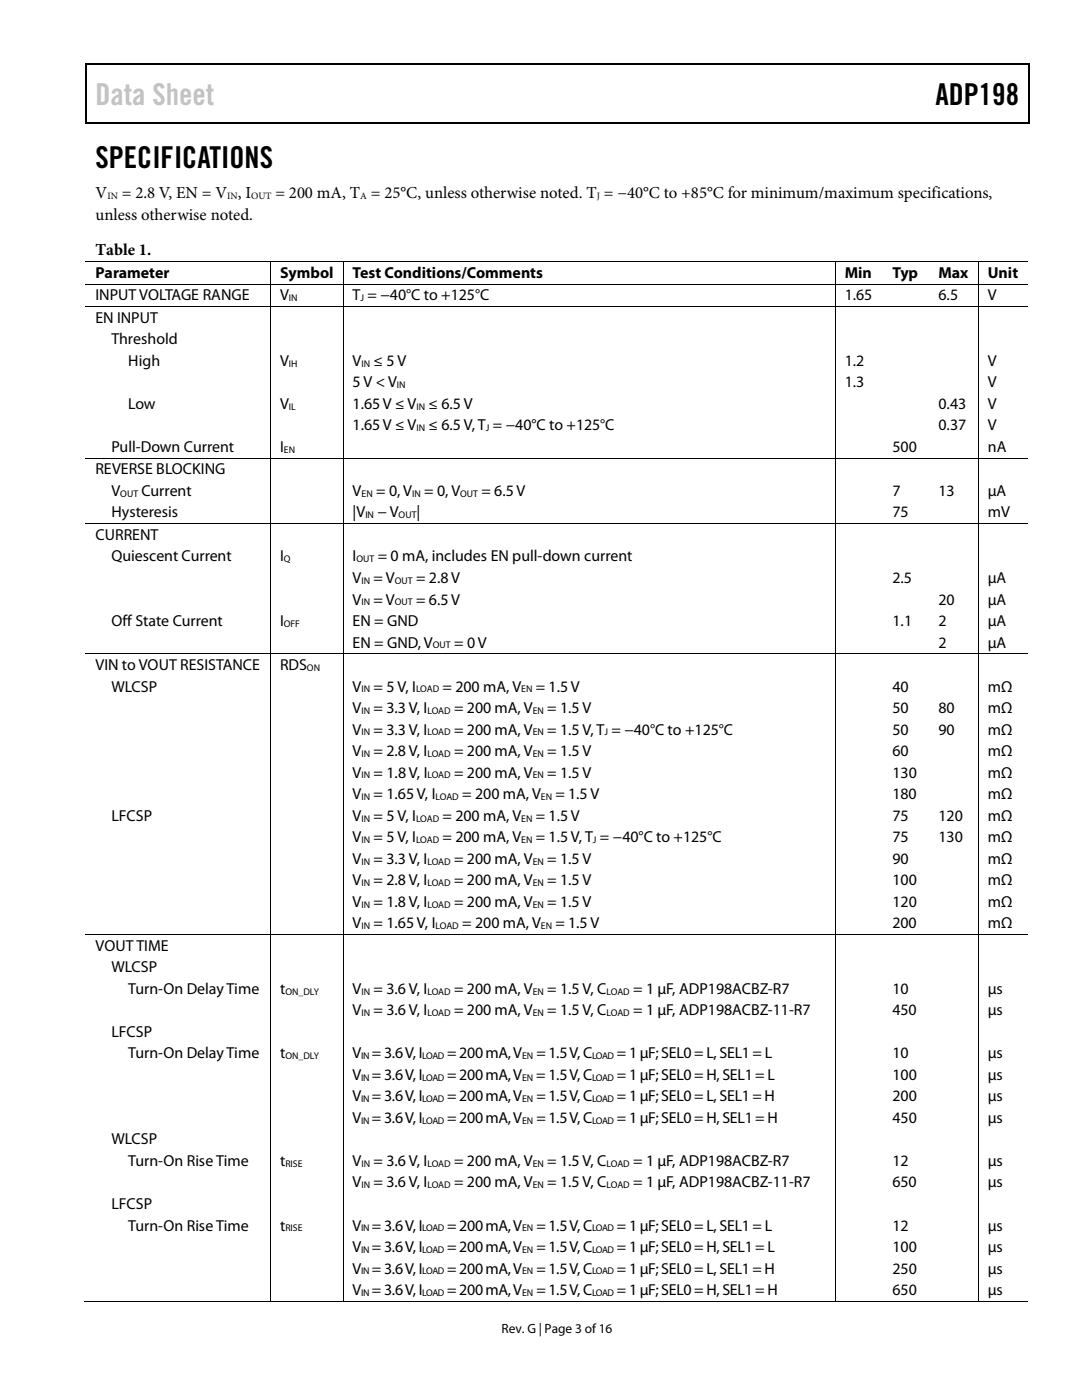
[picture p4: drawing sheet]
<svg xmlns="http://www.w3.org/2000/svg" width="216mm" height="279mm" viewBox="0 0 216 279" stroke-linecap="round" stroke-linejoin="round" font-family="sans-serif">
<defs><g id="words">
<text font-size="6" fill="#c2c2c2" x="19" y="20.9">Data Sheet</text>
<g font-size="6">
<text x="186.7" y="20.9">ADP198</text>
<text x="19" y="33.6">SPECIFICATIONS</text>
</g>
<g font-size="3.3">
<text x="19" y="39.5">V</text>
<text x="24.3" y="39.5">= 2.8 V, EN = V , I</text>
<text x="54.9" y="39.5">= 200 mA, T = 25°C, unless otherwise noted. T = −40°C to +85°C for minimum/maximum specifications,</text>
<text x="19.1" y="43.8">unless otherwise noted.</text>
<text x="19.1" y="50.9">Table 1.</text>
</g>
<g font-size="3.2">
<text x="19" y="55.5">Parameter</text>
<text x="19" y="59.9">INPUT VOLTAGE RANGE</text>
<text x="55.9" y="55.5">Symbol</text>
<text x="55.9" y="59.9">V</text>
<text x="70.4" y="55.5">Test Conditions/Comments</text>
<text x="70.4" y="59.9">T = −40°C to +125°C</text>
<text x="168.6" y="55.5">Min</text>
<text x="168.6" y="59.9">1.65</text>
<text x="178.1" y="55.5">Typ</text>
<text x="187.3" y="55.5">Max</text>
<text x="187.3" y="59.9">6.5</text>
<text x="197.1" y="55.5">Unit</text>
<text x="197.1" y="59.9">V</text>
<text x="19" y="64.4">EN INPUT</text>
<text x="22.2" y="68.7">Threshold</text>
<text x="25.6" y="73">High</text>
<text x="55.9" y="73">V</text>
<text x="70.4" y="73">V</text>
<text x="70.4" y="77.3">5 V &lt; V</text>
<text x="74.5" y="73">≤ 5 V</text>
<text x="168.6" y="73">1.2</text>
<text x="168.6" y="77.3">1.3</text>
<text x="197.1" y="73">V</text>
<text x="197.1" y="77.3">V</text>
<text x="25.6" y="81.6">Low</text>
<text x="55.9" y="81.6">V</text>
<text x="70.4" y="81.6">1.65 V ≤ V</text>
<text x="85.5" y="81.6">≤ 6.5 V</text>
<text x="187.3" y="81.6">0.43</text>
<text x="197.1" y="81.6">V</text>
<text x="70.4" y="85.9">1.65 V ≤ V</text>
<text x="85.5" y="85.9">≤ 6.5 V, T = −40°C to +125°C</text>
<text x="187.3" y="85.9">0.37</text>
<text x="197.1" y="85.9">V</text>
<text x="19" y="94.7">REVERSE BLOCKING</text>
<text x="22.2" y="90.2">Pull-Down Current</text>
<text x="55.9" y="90.2">I</text>
<text x="178.1" y="90.2">500</text>
<text x="197.1" y="90.2">nA</text>
<text x="22.2" y="99">V</text>
<text x="28.2" y="99">Current</text>
<text x="70.4" y="99">V</text>
<text x="75.1" y="99">= 0, V</text>
<text x="84.7" y="99">= 0, V</text>
<text x="96.1" y="99">= 6.5 V</text>
<text x="178.1" y="99">7</text>
<text x="187.3" y="99">13</text>
<text x="197.1" y="99">µA</text>
<text x="19" y="107.7">CURRENT</text>
<text x="22.2" y="103.3">Hysteresis</text>
<text x="70.4" y="103.3">|V</text>
<text x="75.3" y="103.3">− V</text>
<text x="83.1" y="103.3">|</text>
<text x="178.1" y="103.3">75</text>
<text x="197.1" y="103.3">mV</text>
<text x="22.2" y="112.1">Quiescent Current</text>
<text x="55.9" y="112.1">I</text>
<text x="70.4" y="112.1">I</text>
<text x="75.4" y="112.1">= 0 mA, includes EN pull-down current</text>
<text x="70.4" y="116.3">V</text>
<text x="74.5" y="116.3">= V</text>
<text x="83" y="116.3">= 2.8 V</text>
<text x="178.1" y="116.3">2.5</text>
<text x="197.1" y="116.3">µA</text>
<text x="22.2" y="124.9">Off State Current</text>
<text x="55.9" y="124.9">I</text>
<text x="70.4" y="120.7">V</text>
<text x="70.4" y="124.9">EN = GND</text>
<text x="74.5" y="120.7">= V</text>
<text x="83" y="120.7">= 6.5 V</text>
<text x="178.1" y="124.9">1.1</text>
<text x="187.3" y="120.7">20</text>
<text x="187.3" y="124.9">2</text>
<text x="197.1" y="120.7">µA</text>
<text x="197.1" y="124.9">µA</text>
<text x="70.4" y="129.2">EN = GND, V</text>
<text x="90.6" y="129.2">= 0V</text>
<text x="187.3" y="129.2">2</text>
<text x="197.1" y="129.2">µA</text>
<text x="19" y="133.7">VIN to VOUT RESISTANCE</text>
<text x="55.9" y="133.7">RDS</text>
<text x="22.2" y="138">WLCSP</text>
<text x="70.4" y="138">V</text>
<text x="70.4" y="142.3">V</text>
<text x="74.5" y="138">= 5 V, I</text>
<text x="74.5" y="142.3">= 3.3 V, I</text>
<text x="88.3" y="138">= 200 mA, V</text>
<text x="90.6" y="142.3">= 200 mA, V</text>
<text x="106.9" y="138">= 1.5 V</text>
<text x="109.2" y="142.3">= 1.5 V</text>
<text x="178.1" y="142.3">50</text>
<text x="178.1" y="138">40</text>
<text x="187.3" y="142.3">80</text>
<text x="197.1" y="138">mΩ</text>
<text x="197.1" y="142.3">mΩ</text>
<text x="70.4" y="146.6">V</text>
<text x="74.5" y="146.6">= 3.3 V, I</text>
<text x="90.6" y="146.6">= 200 mA, V</text>
<text x="109.2" y="146.6">= 1.5 V, T = −40°C to +125°C</text>
<text x="178.1" y="146.6">50</text>
<text x="187.3" y="146.6">90</text>
<text x="197.1" y="146.6">mΩ</text>
<text x="70.4" y="150.9">V</text>
<text x="70.4" y="155.2">V</text>
<text x="74.5" y="150.9">= 2.8 V, I</text>
<text x="74.5" y="155.2">= 1.8 V, I</text>
<text x="90.6" y="150.9">= 200 mA, V</text>
<text x="90.6" y="155.2">= 200 mA, V</text>
<text x="109.2" y="150.9">= 1.5 V</text>
<text x="109.2" y="155.2">= 1.5 V</text>
<text x="178.1" y="150.9">60</text>
<text x="178.1" y="155.2">130</text>
<text x="197.1" y="150.9">mΩ</text>
<text x="197.1" y="155.2">mΩ</text>
<text x="70.4" y="159.5">V</text>
<text x="74.5" y="159.5">= 1.65 V, I</text>
<text x="92.2" y="159.5">= 200 mA, V</text>
<text x="110.8" y="159.5">= 1.5 V</text>
<text x="178.1" y="159.5">180</text>
<text x="197.1" y="159.5">mΩ</text>
<text x="22.2" y="163.8">LFCSP</text>
<text x="70.4" y="163.8">V</text>
<text x="74.5" y="163.8">= 5 V, I</text>
<text x="88.3" y="163.8">= 200 mA, V</text>
<text x="106.9" y="163.8">= 1.5 V</text>
<text x="178.1" y="163.8">75</text>
<text x="187.3" y="163.8">120</text>
<text x="197.1" y="163.8">mΩ</text>
<text x="70.4" y="168.1">V</text>
<text x="70.4" y="172.4">V</text>
<text x="74.5" y="168.1">= 5 V, I</text>
<text x="74.5" y="172.4">= 3.3 V, I</text>
<text x="88.3" y="168.1">= 200 mA, V</text>
<text x="90.6" y="172.4">= 200 mA, V</text>
<text x="106.9" y="168.1">= 1.5 V, T = −40°C to +125°C</text>
<text x="109.2" y="172.4">= 1.5 V</text>
<text x="178.1" y="168.1">75</text>
<text x="178.1" y="172.4">90</text>
<text x="187.3" y="168.1">130</text>
<text x="197.1" y="168.1">mΩ</text>
<text x="197.1" y="172.4">mΩ</text>
<text x="70.4" y="176.7">V</text>
<text x="74.5" y="176.7">= 2.8 V, I</text>
<text x="90.6" y="176.7">= 200 mA, V</text>
<text x="109.2" y="176.7">= 1.5 V</text>
<text x="178.1" y="176.7">100</text>
<text x="197.1" y="176.7">mΩ</text>
<text x="70.4" y="181">V</text>
<text x="70.4" y="185.3">V</text>
<text x="74.5" y="181">= 1.8 V, I</text>
<text x="74.5" y="185.3">= 1.65 V, I</text>
<text x="90.6" y="181">= 200 mA, V</text>
<text x="92.2" y="185.3">= 200 mA, V</text>
<text x="109.2" y="181">= 1.5V</text>
<text x="110.8" y="185.3">= 1.5 V</text>
<text x="178.1" y="185.3">200</text>
<text x="178.1" y="181">120</text>
<text x="197.1" y="185.3">mΩ</text>
<text x="197.1" y="181">mΩ</text>
<text x="19" y="189.7">VOUT TIME</text>
<text x="22.2" y="194">WLCSP</text>
<text x="25.6" y="198.3">Turn-On Delay Time</text>
<text x="55.9" y="198.3">t</text>
<text x="70.4" y="198.3">V</text>
<text x="70.4" y="202.6">V</text>
<text x="74.5" y="198.3">= 3.6 V, I</text>
<text x="74.5" y="202.6">= 3.6 V, I</text>
<text x="90.6" y="198.3">= 200 mA, V</text>
<text x="90.6" y="202.6">= 200 mA, V</text>
<text x="109.2" y="198.3">= 1.5 V, C</text>
<text x="109.2" y="202.6">= 1.5 V, C</text>
<text x="126.3" y="198.3">= 1 μF, ADP198ACBZ-R7</text>
<text x="126.3" y="202.6">= 1 μF, ADP198ACBZ-11-R7</text>
<text x="178.1" y="198.3">10</text>
<text x="178.1" y="202.6">450</text>
<text x="197.1" y="202.6">μs</text>
<text x="197.1" y="198.3">μs</text>
<text x="22.2" y="206.9">LFCSP</text>
<text x="25.6" y="211.2">Turn-On Delay Time</text>
<text x="55.9" y="211.2">t</text>
<text x="70.4" y="211.2">V = 3.6 V, I</text>
<text x="70.4" y="215.5">V = 3.6 V, I</text>
<text x="89.2" y="215.5">= 200 mA,V</text>
<text x="89.2" y="211.2">= 200 mA,V</text>
<text x="107" y="215.5">= 1.5V, C</text>
<text x="107" y="211.2">= 1.5 V, C</text>
<text x="123.1" y="215.5">= 1μF; SEL0 = H, SEL1 = L</text>
<text x="123.1" y="211.2">= 1μF; SEL0 = L, SEL1 = L</text>
<text x="178.1" y="215.5">100</text>
<text x="178.1" y="211.2">10</text>
<text x="197.1" y="215.5">μs</text>
<text x="197.1" y="211.2">μs</text>
<text x="70.4" y="219.8">V = 3.6 V,I</text>
<text x="89.2" y="219.8">= 200 mA,V</text>
<text x="107" y="219.8">= 1.5 V, C</text>
<text x="123.1" y="219.8">= 1μF; SEL0 = L, SEL1 = H</text>
<text x="178.1" y="219.8">200</text>
<text x="197.1" y="219.8">μs</text>
<text x="70.4" y="224.1">V = 3.6 V, I</text>
<text x="89.2" y="224.1">= 200 mA,V</text>
<text x="107" y="224.1">= 1.5 V, C</text>
<text x="123.1" y="224.1">= 1μF; SEL0 = H, SEL1 = H</text>
<text x="178.1" y="224.1">450</text>
<text x="197.1" y="224.1">μs</text>
<text x="22.2" y="228.4">WLCSP</text>
<text x="25.6" y="232.7">Turn-On Rise Time</text>
<text x="55.9" y="232.7">t</text>
<text x="70.4" y="232.7">V</text>
<text x="74.5" y="232.7">= 3.6 V, I</text>
<text x="90.6" y="232.7">= 200 mA, V</text>
<text x="109.2" y="232.7">= 1.5 V, C</text>
<text x="126.3" y="232.7">= 1 μF, ADP198ACBZ-R7</text>
<text x="178.1" y="232.7">12</text>
<text x="197.1" y="232.7">μs</text>
<text x="70.4" y="237">V</text>
<text x="74.5" y="237">= 3.6 V, I</text>
<text x="90.6" y="237">= 200 mA, V</text>
<text x="109.2" y="237">= 1.5 V, C</text>
<text x="126.3" y="237">= 1 μF, ADP198ACBZ-11-R7</text>
<text x="178.1" y="237">650</text>
<text x="197.1" y="237">μs</text>
<text x="22.2" y="241.3">LFCSP</text>
<text x="25.6" y="245.6">Turn-On Rise Time</text>
<text x="55.9" y="245.6">t</text>
<text x="70.4" y="245.6">V = 3.6 V, I</text>
<text x="89.2" y="245.6">= 200 mA,V</text>
<text x="107" y="245.6">= 1.5 V, C</text>
<text x="123.1" y="245.6">= 1μF; SEL0 = L, SEL1 = L</text>
<text x="178.1" y="245.6">12</text>
<text x="197.1" y="245.6">μs</text>
<text x="70.4" y="249.9">V = 3.6 V, I</text>
<text x="89.2" y="249.9">= 200 mA,V</text>
<text x="107" y="249.9">= 1.5 V, C</text>
<text x="123.1" y="249.9">= 1μF; SEL0 = H, SEL1 = L</text>
<text x="178.1" y="249.9">100</text>
<text x="197.1" y="249.9">μs</text>
<text x="70.4" y="254.2">V = 3.6 V,I</text>
<text x="89.2" y="254.2">= 200 mA,V</text>
<text x="107" y="254.2">= 1.5 V, C</text>
<text x="123.1" y="254.2">= 1μF; SEL0 = L, SEL1 = H</text>
<text x="178.1" y="254.2">250</text>
<text x="197.1" y="254.2">μs</text>
<text x="70.4" y="258.5">V = 3.6 V, I</text>
<text x="89.2" y="258.5">= 200 mA,V</text>
<text x="107" y="258.5">= 1.5 V, C</text>
<text x="123.1" y="258.5">= 1μF; SEL0 = H, SEL1 = H</text>
<text x="178.1" y="258.5">650</text>
<text x="197.1" y="258.5">μs</text>
</g>
<text font-size="2.7" x="100.1" y="266">Rev. G | Page 3 of16</text>
<g font-size="1.9">
<text x="21.4" y="39.7">IN</text>
<text x="45.3" y="39.7">IN</text>
<text x="50.1" y="39.7">OUT</text>
<text x="71.9" y="39.7">A</text>
<text x="119.1" y="39.7">J</text>
<text x="57.7" y="60.1">IN</text>
<text x="71.9" y="60.1">J</text>
<text x="57.7" y="73.2">IH</text>
<text x="72.1" y="73.2">IN</text>
<text x="79.2" y="77.5">IN</text>
<text x="57.7" y="81.8">IL</text>
<text x="83.1" y="81.8">IN</text>
<text x="83.1" y="86.1">IN</text>
<text x="96.9" y="86.1">J</text>
<text x="56.6" y="90.4">EN</text>
<text x="24" y="99.1">OUT</text>
<text x="72.1" y="99.1">EN</text>
<text x="82.3" y="99.1">IN</text>
<text x="91.8" y="99.1">OUT</text>
<text x="72.9" y="103.4">IN</text>
<text x="79.5" y="103.4">OUT</text>
<text x="56.6" y="112.2">Q</text>
<text x="71.1" y="112.2">OUT</text>
<text x="72.1" y="116.5">IN</text>
<text x="78.8" y="116.5">OUT</text>
<text x="56.6" y="125.1">OFF</text>
<text x="72.1" y="120.8">IN</text>
<text x="78.8" y="120.8">OUT</text>
<text x="86.4" y="129.4">OUT</text>
<text x="61.3" y="133.9">ON</text>
<text x="72.1" y="138.2">IN</text>
<text x="72.1" y="142.5">IN</text>
<text x="83" y="138.2">LOAD</text>
<text x="85.3" y="142.5">LOAD</text>
<text x="104" y="138.2">EN</text>
<text x="106.3" y="142.5">EN</text>
<text x="72.1" y="146.8">IN</text>
<text x="85.3" y="146.8">LOAD</text>
<text x="106.3" y="146.8">EN</text>
<text x="120.6" y="146.8">J</text>
<text x="72.1" y="151">IN</text>
<text x="72.1" y="155.4">IN</text>
<text x="85.3" y="151">LOAD</text>
<text x="85.3" y="155.4">LOAD</text>
<text x="106.3" y="151">EN</text>
<text x="106.3" y="155.4">EN</text>
<text x="72.1" y="159.6">IN</text>
<text x="86.9" y="159.6">LOAD</text>
<text x="107.9" y="159.6">EN</text>
<text x="72.1" y="164">IN</text>
<text x="83" y="164">LOAD</text>
<text x="104" y="164">EN</text>
<text x="72.1" y="168.2">IN</text>
<text x="72.1" y="172.6">IN</text>
<text x="83" y="168.2">LOAD</text>
<text x="85.3" y="172.6">LOAD</text>
<text x="104" y="168.2">EN</text>
<text x="106.3" y="172.6">EN</text>
<text x="118.3" y="168.2">J</text>
<text x="72.1" y="176.8">IN</text>
<text x="85.3" y="176.8">LOAD</text>
<text x="106.3" y="176.8">EN</text>
<text x="72.1" y="181.1">IN</text>
<text x="72.1" y="185.4">IN</text>
<text x="85.3" y="181.1">LOAD</text>
<text x="86.9" y="185.4">LOAD</text>
<text x="106.3" y="181.1">EN</text>
<text x="107.9" y="185.4">EN</text>
<text x="56.9" y="198.5">ON_DLY</text>
<text x="72.1" y="198.5">IN</text>
<text x="72.1" y="202.8">IN</text>
<text x="85.3" y="198.5">LOAD</text>
<text x="85.3" y="202.8">LOAD</text>
<text x="106.3" y="198.5">EN</text>
<text x="106.3" y="202.8">EN</text>
<text x="121" y="198.5">LOAD</text>
<text x="121" y="202.8">LOAD</text>
<text x="56.9" y="211.4">ON_DLY</text>
<text x="72.1" y="211.4">IN</text>
<text x="72.1" y="215.7">IN</text>
<text x="84.2" y="211.4">LOAD</text>
<text x="84.2" y="215.7">LOAD</text>
<text x="104.2" y="211.4">EN</text>
<text x="104.2" y="215.7">EN</text>
<text x="118.2" y="211.4">LOAD</text>
<text x="118.2" y="215.7">LOAD</text>
<text x="72.1" y="220">IN</text>
<text x="84.2" y="220">LOAD</text>
<text x="104.2" y="220">EN</text>
<text x="118.2" y="220">LOAD</text>
<text x="72.1" y="224.3">IN</text>
<text x="84.2" y="224.3">LOAD</text>
<text x="104.2" y="224.3">EN</text>
<text x="118.2" y="224.3">LOAD</text>
<text x="56.9" y="232.9">RISE</text>
<text x="72.1" y="232.9">IN</text>
<text x="85.3" y="232.9">LOAD</text>
<text x="106.3" y="232.9">EN</text>
<text x="121" y="232.9">LOAD</text>
<text x="72.1" y="237.2">IN</text>
<text x="85.3" y="237.2">LOAD</text>
<text x="106.3" y="237.2">EN</text>
<text x="121" y="237.2">LOAD</text>
<text x="56.9" y="245.7">RISE</text>
<text x="72.1" y="245.7">IN</text>
<text x="84.2" y="245.7">LOAD</text>
<text x="104.2" y="245.7">EN</text>
<text x="118.2" y="245.7">LOAD</text>
<text x="72.1" y="250.1">IN</text>
<text x="84.2" y="250.1">LOAD</text>
<text x="104.2" y="250.1">EN</text>
<text x="118.2" y="250.1">LOAD</text>
<text x="72.1" y="254.3">IN</text>
<text x="84.2" y="254.3">LOAD</text>
<text x="104.2" y="254.3">EN</text>
<text x="118.2" y="254.3">LOAD</text>
<text x="72.1" y="258.7">IN</text>
<text x="84.2" y="258.7">LOAD</text>
<text x="104.2" y="258.7">EN</text>
<text x="118.2" y="258.7">LOAD</text>
</g>
</g></defs>
<g fill="#000">
<path d="M17 12.7h.3v1h-.3zM17 12.7h.3v.3h-.3zM82.5 12.7h.3v.3h-.3zM205.2 12.7h.2v1h-.2zM205.2 12.7h.2v.3h-.2zM17 24.4h.3v.2h-.3zM82.3 24.4h.2v.2h-.2zM205.2 24.4h.2v.2h-.2zM53.9 52.1h.2v.2h-.2zM53.9 56.6h.2v.2h-.2zM68.4 52.1h.1v.2h-.1zM68.4 56.6h.1v.2h-.1z"/>
<path d="M166.6 52.1h.2v.2h-.2zM166.6 56.6h.2v.2h-.2zM176.2 52.1h.2v.2h-.2zM176.2 56.6h.2v.2h-.2zM185.4 52.1h.1v.2h-.1zM185.4 56.6h.1v.2h-.1zM195.1 52.1h.2v.2h-.2zM195.1 56.6h.2v.2h-.2zM53.9 61.1h.2v.2h-.2zM68.4 61.1h.1v.2h-.1zM166.6 61.1h.2v.2h-.2zM176.2 61.1h.2v.2h-.2z"/>
<path d="M185.4 61.1h.1v.2h-.1zM195.1 61.1h.2v.2h-.2zM53.9 91.4h.2v.1h-.2zM68.4 91.4h.1v.1h-.1zM166.6 91.4h.2v.1h-.2zM176.2 91.4h.2v.1h-.2zM185.4 91.4h.1v.1h-.1zM195.1 91.4h.2v.1h-.2zM53.9 104.4h.2v.2h-.2zM68.4 104.4h.1v.2h-.1zM166.6 104.4h.2v.2h-.2zM176.2 104.4h.2v.2h-.2z"/>
<path d="M185.4 104.4h.1v.2h-.1zM195.1 104.4h.2v.2h-.2zM53.9 130.4h.2v.2h-.2zM68.4 130.4h.1v.2h-.1zM166.6 130.4h.2v.2h-.2zM176.2 130.4h.2v.2h-.2zM185.4 130.4h.1v.2h-.1zM195.1 130.4h.2v.2h-.2zM53.9 186.4h.2v.2h-.2zM68.4 186.4h.1v.2h-.1zM166.6 186.4h.2v.2h-.2zM176.2 186.4h.2v.2h-.2z"/>
<path d="M185.4 186.4h.1v.2h-.1zM195.1 186.4h.2v.2h-.2zM53.9 259.6h.2v.2h-.2zM68.4 259.6h.1v.2h-.1zM166.6 259.6h.2v.2h-.2zM175.9 259.6h.2v.2h-.2zM185.1 259.6h.2v.2h-.2zM195.1 259.6h.2v.2h-.2z"/>
</g>
<path d="M17.1 13.7v10.7M17.3 12.8h65.2M82.8 12.8h122.4M205.3 13.7v10.7M17.3 24.5h187.9" fill="none" stroke="#000" stroke-width=".25"/>
<g fill="none" stroke="#000" stroke-width=".2">
<path d="M17.1 52.2h36.8M17.1 56.7h36.8M54 52.3v4.3M54 56.8v4.3M54.1 52.2h14.3M54.1 56.7h14.3M68.5 52.3v4.3M68.5 56.8v4.3M68.5 52.2h98.1M68.5 56.7h98.1M166.7 52.3v4.3M166.7 56.8v4.3"/>
<path d="M166.8 52.2h9.4M166.8 56.7h9.4M176.4 52.2h9M176.4 56.7h9M185.5 52.2h9.6M185.5 56.7h9.6M195.2 52.3v4.3M195.2 56.8v4.3M195.3 52.2h9.8M195.3 56.7h9.8M17.1 61.2h36.8M54 61.3v30.1"/>
<path d="M54.1 61.2h14.3M68.5 61.3v30.1M68.5 61.2h98.1M166.7 61.3v30.1M166.8 61.2h9.4M176.4 61.2h9M185.5 61.2h9.6M195.2 61.3v30.1M195.3 61.2h9.8M17.1 91.4h36.8M54 91.5v12.9M54.1 91.4h14.3"/>
<path d="M68.5 91.5v12.9M68.5 91.4h98.1M166.7 91.5v12.9M166.8 91.4h9.4M176.4 91.4h9M185.5 91.4h9.6M195.2 91.5v12.9M195.3 91.4h9.8M17.1 104.5h36.8M54 104.6v25.8M54.1 104.5h14.3M68.5 104.6v25.8"/>
<path d="M68.5 104.5h98.1M166.7 104.6v25.8M166.8 104.5h9.4M176.4 104.5h9M185.5 104.5h9.6M195.2 104.6v25.8M195.3 104.5h9.8M17.1 130.5h36.8M54 130.6v55.8M54.1 130.5h14.3M68.5 130.6v55.8M68.5 130.5h98.1"/>
<path d="M166.7 130.6v55.8M166.8 130.5h9.4M176.4 130.5h9M185.5 130.5h9.6M195.2 130.6v55.8M195.3 130.5h9.8M17.1 186.5h36.8M54 186.6v73M54.1 186.5h14.3M68.5 186.6v73M68.5 186.5h98.1M166.7 186.6v73"/>
<path d="M166.8 186.5h9.4M176.4 186.5h9M185.5 186.5h9.6M195.2 186.6v73M195.3 186.5h9.8M16.9 259.7h37M54.1 259.7h14.3M68.5 259.7h98.1M166.8 259.7h28.3M195.3 259.7h9.8"/>
</g>
<use href="#words"/>
</svg>
